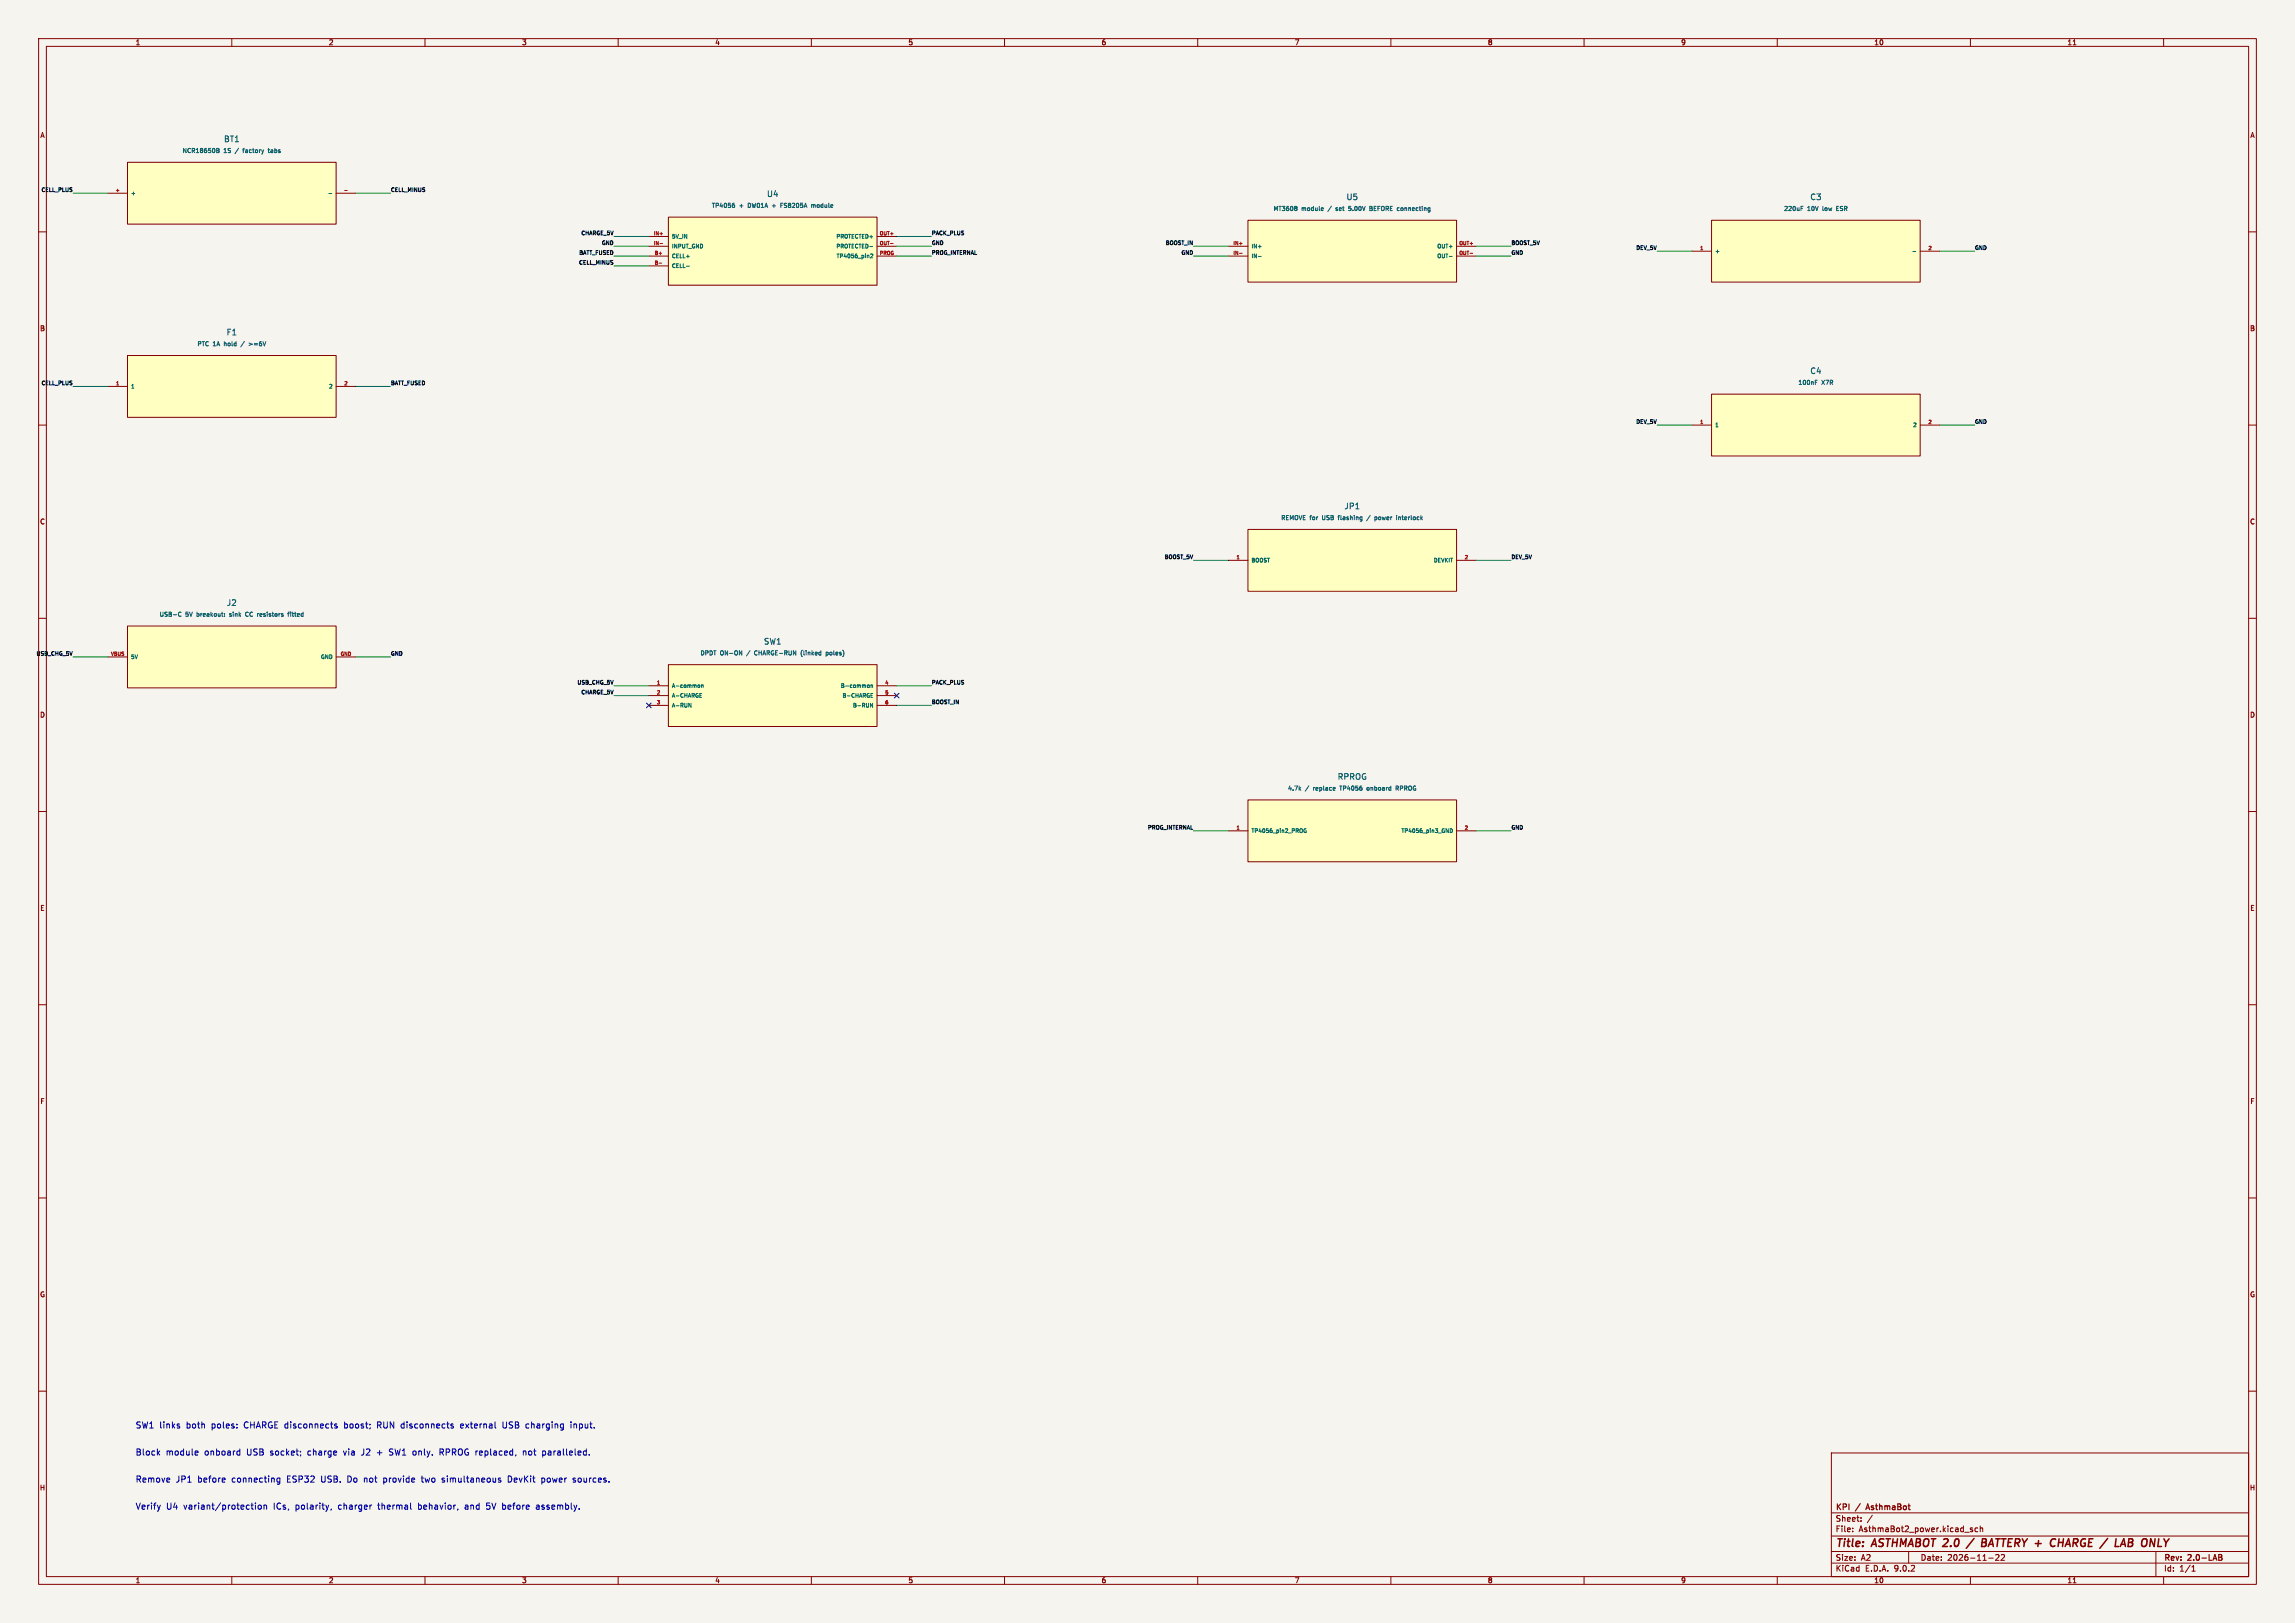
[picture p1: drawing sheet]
<svg xmlns="http://www.w3.org/2000/svg" width="594mm" height="420mm" viewBox="0 0 594 420" stroke-linecap="round" stroke-linejoin="round" font-family="sans-serif">
<defs><g id="words">
<g font-size="2.8" fill="#840000">
<text x="475" y="400.9">Title:</text>
<text x="484.7" y="400.9">ASTHMABOT 2.0</text>
<text x="510.9" y="400.9">/</text>
<text x="515.3" y="400.9">BATTERY +</text>
<text x="534.8" y="400.9">CHARGE /</text>
<text x="553.1" y="400.9">LAB ONLY</text>
</g>
<g font-size="2.2" fill="#0000c2">
<text x="35" y="369.8">SW1 links</text>
<text x="48.2" y="369.8">both</text>
<text x="54.8" y="369.8">poles:</text>
<text x="63.4" y="369.8">CHARGE disconnects</text>
<text x="89.5" y="369.8">boost;</text>
<text x="98.2" y="369.8">RUN disconnects</text>
<text x="120" y="369.8">external</text>
<text x="131.1" y="369.8">USB</text>
<text x="137.2" y="369.8">charging</text>
<text x="148.9" y="369.8">input.</text>
<text x="35" y="376.8">Block</text>
<text x="42.9" y="376.8">module</text>
<text x="53" y="376.8">onboard</text>
<text x="64" y="376.8">USB</text>
<text x="70.1" y="376.8">socket;</text>
<text x="80" y="376.8">charge</text>
<text x="89.4" y="376.8">via</text>
<text x="94.2" y="376.8">J2</text>
<text x="98.3" y="376.8">+</text>
<text x="101.6" y="376.8">SW1 only.</text>
<text x="114.9" y="376.8">RPROG replaced,</text>
<text x="136.7" y="376.8">not</text>
<text x="141.9" y="376.8">paralleled.</text>
<text x="35" y="383.8">Remove</text>
<text x="45.5" y="383.8">JP1</text>
<text x="51.2" y="383.8">before</text>
<text x="60.1" y="383.8">connecting</text>
<text x="74.5" y="383.8">ESP32</text>
<text x="83.5" y="383.8">USB.</text>
<text x="90.4" y="383.8">Do not</text>
<text x="99.9" y="383.8">provide</text>
<text x="110" y="383.8">two</text>
<text x="115.4" y="383.8">simultaneous</text>
<text x="132.6" y="383.8">DevKit</text>
<text x="141.4" y="383.8">power</text>
<text x="149.7" y="383.8">sources.</text>
<text x="35" y="390.8">Verify</text>
<text x="43" y="390.8">U4</text>
<text x="47.5" y="390.8">variant/protection</text>
<text x="70.9" y="390.8">ICs,</text>
<text x="76.7" y="390.8">polarity,</text>
<text x="87.9" y="390.8">charger</text>
<text x="98.3" y="390.8">thermal</text>
<text x="108.8" y="390.8">behavior,</text>
<text x="121" y="390.8">and</text>
<text x="126.7" y="390.8">5V before</text>
<text x="139.9" y="390.8">assembly.</text>
</g>
<g font-size="2.1" fill="#006464">
<text x="57.9" y="37">BT1</text>
<text x="198.4" y="51.2">U4</text>
<text x="348.4" y="52">U5</text>
<text x="468.5" y="52">C3</text>
<text x="58.6" y="87">F1</text>
<text x="468.5" y="97">C4</text>
<text x="347.9" y="132">JP1</text>
<text x="58.6" y="157">J2</text>
<text x="197.6" y="167">SW1</text>
<text x="346.1" y="202">RPROG</text>
</g>
<g font-size="2.1" fill="#840000">
<text x="475" y="394">Sheet:</text>
<text x="475" y="391.2">KPI</text>
<text x="480.5" y="391.2">/</text>
<text x="483.8" y="391.2">AsthmaBot</text>
<text x="475" y="396.7">File:</text>
<text x="481.1" y="396.7">AsthmaBot2_power.kicad_sch</text>
<text x="475" y="406.9">KiCad</text>
<text x="475" y="404.1">Size:</text>
<text x="481.7" y="404.1">A2</text>
<text x="482.7" y="406.9">E.D.A.</text>
<text x="490.3" y="406.9">9.0.2</text>
<text x="497" y="404.1">Date:</text>
<text x="504" y="404.1">2026-11-22</text>
<text x="560" y="404.3">Rev:</text>
<text x="560" y="406.9">Id:</text>
<text x="564.1" y="406.9">1/1</text>
<text x="566.4" y="404.3">2.0-LAB</text>
</g>
<g font-size="1.8" fill="#840000">
<text x="35" y="11.9">1</text>
<text x="85" y="11.9">2</text>
<text x="135" y="11.9">3</text>
<text x="185" y="11.9">4</text>
<text x="235" y="11.9">5</text>
<text x="285" y="11.9">6</text>
<text x="335" y="11.9">7</text>
<text x="385" y="11.9">8</text>
<text x="435" y="11.9">9</text>
<text x="485" y="11.9">10</text>
<text x="535" y="11.9">11</text>
<text x="10.3" y="35.9">A</text>
<text x="582.3" y="35.9">A</text>
<text x="10.3" y="85.9">B</text>
<text x="582.3" y="85.9">B</text>
<text x="10.3" y="135.9">C</text>
<text x="582.3" y="135.9">C</text>
<text x="10.3" y="185.9">D</text>
<text x="582.3" y="185.9">D</text>
<text x="10.3" y="235.9">E</text>
<text x="582.3" y="235.9">E</text>
<text x="10.3" y="285.9">F</text>
<text x="582.3" y="285.9">F</text>
<text x="10.3" y="335.9">G</text>
<text x="582.3" y="335.9">G</text>
<text x="10.2" y="385.9">H</text>
<text x="582.2" y="385.9">H</text>
<text x="35" y="409.9">1</text>
<text x="85" y="409.9">2</text>
<text x="135" y="409.9">3</text>
<text x="185" y="409.9">4</text>
<text x="235" y="409.9">5</text>
<text x="285" y="409.9">6</text>
<text x="335" y="409.9">7</text>
<text x="385" y="409.9">8</text>
<text x="435" y="409.9">9</text>
<text x="485" y="409.9">10</text>
<text x="535" y="409.9">11</text>
</g>
<g font-size="1.5" fill="#006464">
<text x="47.1" y="39.8">NCR18650B</text>
<text x="57.9" y="39.8">1S</text>
<text x="61.1" y="39.8">/</text>
<text x="63.3" y="39.8">factory</text>
<text x="70.1" y="39.8">tabs</text>
<text x="184.1" y="54">TP4056</text>
<text x="191.3" y="54">+</text>
<text x="193.8" y="54">DW01A</text>
<text x="200.2" y="54">+</text>
<text x="202.7" y="54">FS8205A</text>
<text x="210.9" y="54">module</text>
<text x="329.5" y="54.8">MT3608</text>
<text x="336.9" y="54.8">module</text>
<text x="343.9" y="54.8">/</text>
<text x="346.1" y="54.8">set</text>
<text x="349.7" y="54.8">5.00V</text>
<text x="355.4" y="54.8">BEFORE connecting</text>
<text x="461.6" y="54.8">220uF</text>
<text x="467.8" y="54.8">10V</text>
<text x="471.9" y="54.8">low</text>
<text x="475.7" y="54.8">ESR</text>
<text x="51" y="89.8">PTC 1A</text>
<text x="58.2" y="89.8">hold</text>
<text x="62.8" y="89.8">/</text>
<text x="65" y="89.8">&gt;=6V</text>
<text x="465.3" y="99.8">100nF</text>
<text x="471.5" y="99.8">X7R</text>
<text x="331.5" y="134.8">REMOVE for</text>
<text x="342.4" y="134.8">USB</text>
<text x="346.8" y="134.8">flashing</text>
<text x="356.7" y="134.8">power</text>
<text x="362.5" y="134.8">interlock</text>
<text x="41.2" y="159.8">USB-C</text>
<text x="48" y="159.8">5V</text>
<text x="51.1" y="159.8">breakout:</text>
<text x="59.8" y="159.8">sink</text>
<text x="64.2" y="159.8">CC resistors</text>
<text x="75.7" y="159.8">fitted</text>
<text x="181.2" y="169.8">DPDT ON-ON</text>
<text x="193.4" y="169.8">/</text>
<text x="195.7" y="169.8">CHARGE-RUN</text>
<text x="207.9" y="169.8">(linked</text>
<text x="214.6" y="169.8">poles)</text>
<text x="333.3" y="204.8">4.7k</text>
<text x="337.8" y="204.8">/</text>
<text x="340.1" y="204.8">replace</text>
<text x="347.2" y="204.8">TP4056</text>
<text x="354.4" y="204.8">onboard</text>
<text x="362.1" y="204.8">RPROG</text>
</g>
<g font-size="1.4" fill="#0f0f0f">
<text x="10.6" y="49.7">CELL_PLUS</text>
<text x="101.1" y="49.7">CELL_MINUS</text>
<text x="149.8" y="66">BATT_FUSED</text>
<text x="150.3" y="60.9">CHARGE_5V</text>
<text x="155.6" y="63.5">GND</text>
<text x="241.1" y="66">PROG_INTERNAL</text>
<text x="241.1" y="60.9">PACK_PLUS</text>
<text x="241.1" y="63.5">GND</text>
<text x="301.6" y="63.5">BOOST_IN</text>
<text x="305.6" y="66">GND</text>
<text x="391.1" y="66">GND</text>
<text x="391.1" y="63.5">BOOST_5V</text>
<text x="423.3" y="64.7">DEV_5V</text>
<text x="511.1" y="64.7">GND</text>
<text x="149.7" y="68.5">CELL_MINUS</text>
<text x="10.6" y="99.7">CELL_PLUS</text>
<text x="101.1" y="99.7">BATT_FUSED</text>
<text x="423.3" y="109.7">DEV_5V</text>
<text x="511.1" y="109.7">GND</text>
<text x="301.3" y="144.7">BOOST_5V</text>
<text x="391.1" y="144.7">DEV_5V</text>
<text x="9.3" y="169.7">USB_CHG_5V</text>
<text x="101.1" y="169.7">GND</text>
<text x="149.3" y="177.2">USB_CHG_5V</text>
<text x="150.3" y="179.7">CHARGE_5V</text>
<text x="241.1" y="177.2">PACK_PLUS</text>
<text x="241.1" y="182.3">BOOST_IN</text>
<text x="296.9" y="214.7">PROG_INTERNAL</text>
<text x="391.1" y="214.7">GND</text>
</g>
<g font-size="1.4" fill="#006464">
<text x="33.8" y="50.7">+</text>
<text x="173.8" y="61.9">5V_IN</text>
<text x="173.8" y="64.5">INPUT_GND</text>
<text x="216.3" y="61.9">PROTECTED+</text>
<text x="216.3" y="64.5">PROTECTED-</text>
<text x="323.8" y="64.5">IN+</text>
<text x="371.8" y="64.5">OUT+</text>
<text x="443.8" y="65.7">+</text>
<text x="173.8" y="67">CELL+</text>
<text x="173.8" y="69.5">CELL-</text>
<text x="216.4" y="67">TP4056_pin2</text>
<text x="323.8" y="67">IN-</text>
<text x="371.8" y="67">OUT-</text>
<text x="33.8" y="100.7">1</text>
<text x="85" y="100.7">2</text>
<text x="443.8" y="110.7">1</text>
<text x="495" y="110.7">2</text>
<text x="323.8" y="145.7">BOOST</text>
<text x="370.9" y="145.7">DEVKIT</text>
<text x="33.8" y="170.7">5V</text>
<text x="82.9" y="170.7">GND</text>
<text x="173.8" y="178.2">A-common</text>
<text x="217.5" y="178.2">B-common</text>
<text x="173.8" y="180.7">A-CHARGE</text>
<text x="173.8" y="183.3">A-RUN</text>
<text x="217.9" y="180.7">B-CHARGE</text>
<text x="220.6" y="183.3">B-RUN</text>
<text x="323.8" y="215.7">TP4056_pin2_PROG</text>
<text x="362.6" y="215.7">TP4056_pin3_GND</text>
</g>
<g font-size="1.3" fill="#a90000">
<text x="29.8" y="49.7">+</text>
<text x="169.1" y="60.9">IN+</text>
<text x="169.1" y="63.5">IN-</text>
<text x="227.6" y="60.9">OUT+</text>
<text x="227.6" y="63.5">OUT-</text>
<text x="319.1" y="63.5">IN+</text>
<text x="377.6" y="63.5">OUT+</text>
<text x="439.9" y="64.7">1</text>
<text x="499" y="64.7">2</text>
<text x="169.3" y="66">B+</text>
<text x="169.3" y="68.6">B-</text>
<text x="227.6" y="66">PROG</text>
<text x="319.1" y="66">IN-</text>
<text x="377.6" y="66">OUT-</text>
<text x="29.9" y="99.7">1</text>
<text x="89" y="99.7">2</text>
<text x="439.9" y="109.7">1</text>
<text x="499" y="109.7">2</text>
<text x="319.9" y="144.7">1</text>
<text x="379" y="144.7">2</text>
<text x="28.6" y="169.7">VBUS</text>
<text x="88" y="169.7">GND</text>
<text x="169.9" y="177.2">1</text>
<text x="169.9" y="179.7">2</text>
<text x="229" y="177.2">4</text>
<text x="229" y="179.7">5</text>
<text x="169.9" y="182.3">3</text>
<text x="229" y="182.3">6</text>
<text x="319.9" y="214.7">1</text>
<text x="379" y="214.7">2</text>
</g>
</g></defs>
<path d="M0 0h594v420h-594z" fill="#f5f4ef" stroke="#f5f4ef" stroke-width=".26"/>
<g fill="none" stroke="#840000" stroke-width=".26">
<path d="M10 10h574v400h-574zM12 12h570v396h-570zM60 10v2M110 10v2M160 10v2M210 10v2M260 10v2M310 10v2M360 10v2M410 10v2M460 10v2M510 10v2"/>
<path d="M536.6 11.6h.7M560 10v2M10 60h2M582 60h2M10 110h2M582 110h2M10 160h2M582 160h2M10 210h2M582 210h2M10 260h2M582 260h2"/>
<path d="M10 310h2M582 310h2M10 360h2M474 376h108v32h-108zM582 360h2M474 397.5h108M474 391.5h108M479.5 396.2v.2M479.5 395.4v.2M481.7 393.5v.2M481.7 392.7v.2M484.6 392.1l-1.3 1.9"/>
<path d="M510.5 395.4h-.3l-.2 .2v.2l.5 .1v.4h-.5M511.9 395.4h-.4l-.3 .3 .1 .6h.6M512.5 395.5l.6-.1 .1 1M512.5 394.9v1.5M60 408v2M110 408v2M160 408v2M210 408v2M260 408v2M310 408v2M360 408v2M410 408v2"/>
<path d="M460 408v2M474 404.5h108M474 401.5h108M494 401.5v3M510 408v2M514.7 403.2h1.2M516.5 402.4l.6-.1 .3 .4-.9 1.1h.9M518 402.4l.5-.1 .3 .4-.9 1.1h.9M536.6 409.6h.7M558 401.5v6.5M560 408v2M567.3 406.6h.9"/>
<path d="M567.3 405.5l.4-.4v1.5"/>
</g>
<path d="M483.1 390.2h.7M483.4 389.2l-.5 1.5M574.8 402.3l.3 .3-.3 .4 .3 .3-.3 .5" fill="none" stroke="#840000" stroke-width=".3"/>
<path d="M510.9 398.1l-2 2.6M513 399.1h.7M513.1 398.2h.7l.3 .2v.4l-.4 .3M513.7 399.1l.4 .4-.2 .5-.3 .2h-.7M532.8 399.1h1.2M532.9 398.2l-.2 2M534.1 398.2l-.3 2M550.9 399.1h.7M551 398.2h.7l.3 .4-.4 .5 .3 .2 .1 .5-.5 .4h-.7z" fill="none" stroke="#840000" stroke-width=".4"/>
<path d="M173 172h54v16h-54z" fill="#ffffc2"/>
<path d="M167.9 177.5h5.1M173 172h54v16h-54zM227 177.5h5.1M167.9 180h5.1M167.9 182.5h5.1M227 180h5.1M227 182.5h5.1" fill="none" stroke="#840000" stroke-width=".26"/>
<g fill="none" stroke="#006464" stroke-width=".26">
<path d="M180.8 177.2l.3 .2v.4l-.3 .1M181.1 179.5h.5M181.6 177.3h.3l.1 .6M181.6 177.2v.7M191.4 168.4l.6 1.1v-1.1M207.5 168.5l-.2 .5 .2 .7M213.8 168.8v1.1M213.8 168.8h.4M213.8 169.4h.4M224.6 177.3l.4 .1-.1 .5h-.3M225.4 177.3h.4l.1 .6M225.4 179.5h.5"/>
<path d="M225.4 177.2v.7M225.4 179.9h.4M178.3 182l.6 1v-1M181.1 180.5h.5M225.3 182l.6 1v-1M225.4 180.5h.5"/>
</g>
<path d="M33 92h54v16h-54z" fill="#ffffc2"/>
<path d="M33 92h54v16h-54zM27.9 100h5.1M87 100h5.1" fill="none" stroke="#840000" stroke-width=".26"/>
<path d="M64.5 88.8l.8 .3-.8 .3" fill="none" stroke="#006464" stroke-width=".26"/>
<path d="M173 56.2h54v17.6h-54z" fill="#ffffc2"/>
<path d="M173 56.2h54v17.6h-54zM167.9 61.2h5.1M167.9 63.7h5.1M167.9 66.3h5.1M167.9 68.8h5.1M227 61.2h5.1M227 63.7h5.1M227 66.3h5.1" fill="none" stroke="#840000" stroke-width=".26"/>
<path d="M170.6 68.1h.7M170.8 60.5h.7M170.8 63h.7M230.5 63h.7" fill="none" stroke="#a90000" stroke-width=".26"/>
<path d="M189.8 52.6h.2M189.9 53l.3 .2-.3 .5M202.1 53.1h.4M202.6 52.6h-.5v1.1M210.1 53v.7M210.5 53l-.4 .1M177.7 68.9h.7M225.1 63.8h.8M225.3 65.8l.4-.1 .2 .3-.6 .7h.6" fill="none" stroke="#006464" stroke-width=".26"/>
<path d="M323 57h54v16h-54z" fill="#ffffc2"/>
<path d="M323 57h54v16h-54zM317.9 63.7h5.1M317.9 66.3h5.1M377 63.7h5.1M377 66.3h5.1" fill="none" stroke="#840000" stroke-width=".26"/>
<path d="M320.8 63h.7M320.8 65.6h.7M380.5 65.6h.7" fill="none" stroke="#a90000" stroke-width=".26"/>
<g fill="none" stroke="#006464" stroke-width=".26">
<path d="M335.6 53.5l.1 .1M335.6 53.9v.5M335.7 53.6v.1M335.7 53.7l-.1 .1M342.4 53.8l.1 .2-.5 .1M342.5 54.4l-.1 .1M349.1 54.4l.1 .1M349.6 53.4h-.5v.5l.1-.1M354.6 53.9h.3M354.9 53.9l.2 .1M355 53.5l-.4-.1v1.1h.4M355 53.9h-.1"/>
<path d="M325.7 66.3h.7M375.1 66.3h.8"/>
</g>
<path d="M33 162h54v16h-54z" fill="#ffffc2"/>
<path d="M27.9 170h5.1M33 162h54v16h-54zM87 170h5.1" fill="none" stroke="#840000" stroke-width=".26"/>
<path d="M46.4 158.5h.5M46.9 159.4h-.5M58.1 159.4v.1M58.1 158.8v.1M63.8 158.5l-.2 .4 .2 .5M74.5 158.8h.4M74.9 158.4l-.3 .2v.9" fill="none" stroke="#006464" stroke-width=".26"/>
<path d="M33 42h54v16h-54z" fill="#ffffc2"/>
<path d="M27.9 50h5.1M33 42h54v16h-54zM87 50h5.1" fill="none" stroke="#840000" stroke-width=".26"/>
<path d="M56.1 38.4l.5 .1-.1 .4M56.1 38.9h.4M56.5 38.9l.2 .2v.3l-.6 .1M69.4 38.8h.4M69.5 38.4v.9l.2 .2M85.1 50.1h.8" fill="none" stroke="#006464" stroke-width=".26"/>
<path d="M89.2 49.3h.7" fill="none" stroke="#a90000" stroke-width=".26"/>
<path d="M323 137h54v16h-54z" fill="#ffffc2"/>
<path d="M323 137h54v16h-54zM317.9 145h5.1M377 145h5.1" fill="none" stroke="#840000" stroke-width=".26"/>
<path d="M352.4 133.8h.1M352.5 133.8v1M352.5 134.4l-.1 .1M354.7 133.3l-1 1.5M355.9 133.8v1.1M355.9 133.8h.4M355.9 134.4h.4M361.5 133.4h.1M361.5 133.8v.7M361.5 133.4l-.1 .1M362 133.8v.7M362.2 133.8l-.2 .1" fill="none" stroke="#006464" stroke-width=".26"/>
<path d="M323 207h54v16h-54z" fill="#ffffc2"/>
<path d="M317.9 215h5.1M323 207h54v16h-54zM377 215h5.1" fill="none" stroke="#840000" stroke-width=".26"/>
<path d="M338 214.5a.45 .45 0 0 0-.5 .5 .45 .45 0 0 0 .6 .4v-.4h-.2M345.5 203.8l.1 .2-.5 .1M354 203.8l-.2 .2 .2 .5M361.3 204h.5M361.6 204l.4 .5M361.8 203.4h-.5v1.1M375.3 214.5a.51 .51 0 0 1 .6 .5 .51 .51 0 0 1-.6 .5z" fill="none" stroke="#006464" stroke-width=".26"/>
<path d="M443 57h54v16h-54z" fill="#ffffc2"/>
<path d="M443 57h54v16h-54zM437.9 65h5.1M497 65h5.1" fill="none" stroke="#840000" stroke-width=".26"/>
<path d="M466.1 53.9h.4M466.1 53.4h.6M495.1 65.1h.8" fill="none" stroke="#006464" stroke-width=".26"/>
<path d="M443 102h54v16h-54z" fill="#ffffc2"/>
<path d="M437.9 110h5.1M443 102h54v16h-54zM497 110h5.1" fill="none" stroke="#840000" stroke-width=".26"/>
<path d="M469.8 98.9h.4M469.8 98.4h.6" fill="none" stroke="#006464" stroke-width=".26"/>
<g fill="none" stroke="#009600" stroke-width=".26">
<path d="M18.9 50h9M92.1 50h9M158.9 61.2h9M158.9 63.7h9M158.9 66.3h9M158.9 68.8h9M232.1 61.2h9M232.1 63.7h9M232.1 66.3h9M308.9 63.7h9M308.9 66.3h9M382.1 63.7h9"/>
<path d="M382.1 66.3h9M428.9 65h9M502.1 65h9M18.9 100h9M92.1 100h9M428.9 110h9M502.1 110h9M308.9 145h9M382.1 145h9M18.9 170h9M92.1 170h9M158.9 177.5h9"/>
<path d="M232.1 177.5h9M158.9 180h9M232.1 182.5h9M308.9 215h9M382.1 215h9"/>
</g>
<path d="M231.5 179.4l1.2 1.2M232.7 179.4l-1.2 1.2M167.3 181.9l1.2 1.2M168.5 181.9l-1.2 1.2" fill="none" stroke="#000084" stroke-width=".26"/>
<g fill="none" stroke="#0000c2" stroke-width=".26">
<path d="M40.9 375.9l.4 .6M41.3 375.5l-.6 .6M46.3 369l.2 .2-.2 .3M46.3 368.5l.2 .1M50.7 375.5l.5 .1 .1 .3-.8 .1M51.2 376.5h-.5M61.3 369.4v.1M61.3 368.6v.1M61.6 375.5l.5 .1M62.1 376.5h-.5M62.1 374.9v1.6M77.8 375.6v.1"/>
<path d="M77.8 376.5v.2M87.2 368.6l-.4-.1-.2 .2 .1 .2 .5 .2v.4h-.6M100.8 376.5h.2M101.1 374.9l-.3 .4 .3 .4M113.9 375.8h.6M114.3 375.8l.5 .7M114.5 374.9h-.6v1.6M116.9 369l.4 .1 .1 .2-.5 .2M116.9 368.5l.4 .1M119.4 368.5l-.2 .2v.6l.2 .2M120 368.9l-.8 .1M130.2 367.9v1.3l.3 .3"/>
<path d="M135.4 375.6l.5-.1 .2 .2M135.4 375.5v1M136.3 369.5h.4M136.7 368.5l-.4 .1M140.5 375.6l.4-.1 .3 .3-.1 .7h-.6M147.8 367.9v.2M147.8 368.5v1M41.5 389.5l-.4 1M58.2 382.6l.1 .3-.8 .1M65 389.5h.6M65.2 390.3l.4 .2M66.1 388.9v.2"/>
<path d="M66.1 389.5v1M66.9 389.6l.4-.1 .3 .3v.4l-.3 .3-.5-.3zM68.3 389.6h.6l.1 .9M68.3 389.5v1M72.4 382.5v1.3l-.3 .3-.4-.1M72.4 382.6l-.4-.1-.3 .3 .1 .7h.6M85.1 389.5l-.4 1M85.8 390.5l-.2 .3M106.3 390.5h.2M109 382.5h.6M109.2 381.9l.1 1.6M114.4 383.5h.5"/>
<path d="M114.9 382.5l-.5 .2 .1 .2 .4 .1M125.9 390.4l.2 .1M126.8 388.9h-.8l-.1 .8 .2-.1M129.2 383l.4 .1 .1 .2-.6 .2M129.2 382.5l.4 .1M132.2 382l-.6-.1v1.6h.6M139.3 389.5l-.4 .1M139.4 389.9h-.4l-.2 .3 .1 .3h.5M140.2 383.5h.7M140.2 382.6h.7M140.2 382.5v1.6M148.9 382.6l-.4-.1-.2 .3 .7 .4"/>
<path d="M149 383.3l-.2 .2h-.5"/>
</g>
<use href="#words"/>
</svg>
